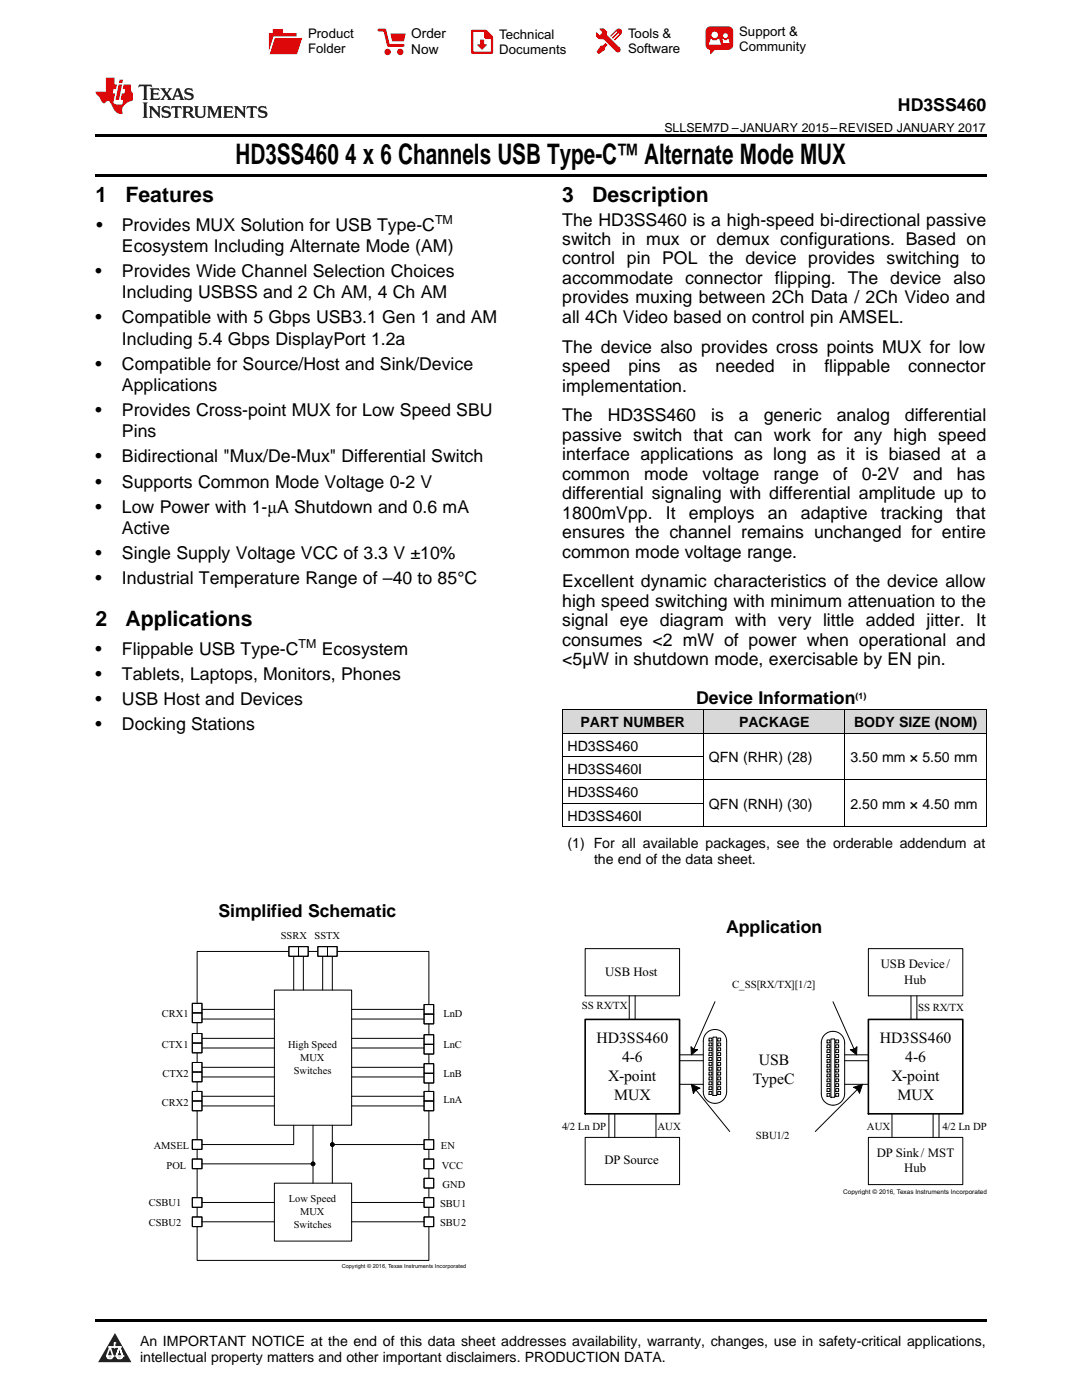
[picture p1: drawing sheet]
<svg xmlns="http://www.w3.org/2000/svg" width="216mm" height="279mm" viewBox="0 0 216 279" stroke-linecap="round" stroke-linejoin="round" font-family="sans-serif">
<defs><g id="words">
<g font-size="5.6">
<text x="47" y="32.8">HD3SS460</text>
<text x="68.9" y="32.8">4 x 6 Channels USB Type-C™ Alternate Mode MUX</text>
</g>
<g font-size="4.2">
<text x="19" y="40.4">1</text>
<text x="25" y="40.4">Features</text>
<text x="112.2" y="40.4">3</text>
<text x="118.2" y="40.4">Description</text>
<text x="19" y="125">2</text>
<text x="25" y="125">Applications</text>
</g>
<g font-size="3.5">
<text x="179.2" y="22.2">HD3SS460</text>
<text x="19.2" y="46.1">•</text>
<text x="24.3" y="46.1">Provides MUX Solution for USB Type-C</text>
<text x="112.2" y="45">The HD3SS460 is a high-speed bi-directional passive</text>
<text x="24.3" y="50.3">Ecosystem Including Alternate Mode (AM)</text>
<text x="112.2" y="48.9">switch in mux or demux configurations. Based on</text>
<text x="112.2" y="52.8">control pin POL the device provides switching to</text>
<text x="19" y="55.3">•</text>
<text x="24.3" y="55.3">Provides Wide Channel Selection Choices</text>
<text x="24.3" y="59.5">Including USBSS and 2 Ch AM, 4 Ch AM</text>
<text x="112.2" y="56.7">accommodate connector flipping. The device also</text>
<text x="19" y="64.6">•</text>
<text x="24.3" y="64.6">Compatible with 5 Gbps USB3.1 Gen 1 and AM</text>
<text x="112.2" y="60.5">provides muxing between 2Ch Data / 2Ch Video and</text>
<text x="112.2" y="64.4">all 4Ch Video based on control pin AMSEL.</text>
<text x="24.3" y="68.8">Including 5.4 Gbps DisplayPort 1.2a</text>
<text x="112.2" y="70.4">The device also provides cross points MUX for low</text>
<text x="19" y="73.8">•</text>
<text x="24.3" y="73.8">Compatible for Source/Host and Sink/Device</text>
<text x="112.2" y="74.3">speed</text>
<text x="125.4" y="74.3">pins</text>
<text x="135.5" y="74.3">as</text>
<text x="142.8" y="74.3">needed</text>
<text x="158.2" y="74.3">in</text>
<text x="164.5" y="74.3">flippable</text>
<text x="181.2" y="74.3">connector</text>
<text x="19" y="83">•</text>
<text x="24.3" y="78">Applications</text>
<text x="24.3" y="83">Provides Cross-point MUX for Low Speed SBU</text>
<text x="112.2" y="78.1">implementation.</text>
<text x="24.3" y="87.3">Pins</text>
<text x="112.2" y="84.1">The</text>
<text x="112.2" y="88">passive switch that can work for any high speed</text>
<text x="121.3" y="84.1">HD3SS460</text>
<text x="141.9" y="84.1">is</text>
<text x="147.4" y="84.1">a</text>
<text x="152.4" y="84.1">generic</text>
<text x="167" y="84.1">analog</text>
<text x="180.6" y="84.1">differential</text>
<text x="19" y="92.3">•</text>
<text x="24.3" y="92.3">Bidirectional &quot;Mux/De-Mux&quot; Differential Switch</text>
<text x="112.2" y="91.9">interface applications as long as it is biased at a</text>
<text x="112.2" y="95.7">common</text>
<text x="128.5" y="95.7">mode</text>
<text x="140.2" y="95.7">voltage</text>
<text x="154.4" y="95.7">range</text>
<text x="166.2" y="95.7">of</text>
<text x="172" y="95.7">0-2V</text>
<text x="182.2" y="95.7">and</text>
<text x="190.9" y="95.7">has</text>
<text x="19" y="97.3">•</text>
<text x="24.3" y="97.3">Supports Common Mode Voltage 0-2 V</text>
<text x="112.2" y="99.6">differential signaling with differential amplitude up to</text>
<text x="19" y="102.3">•</text>
<text x="24.3" y="102.3">Low Power with 1-μA Shutdown and 0.6 mA</text>
<text x="24.3" y="106.5">Active</text>
<text x="112.2" y="103.5">1800mVpp.</text>
<text x="112.2" y="107.4">ensures the channel remains unchanged for entire</text>
<text x="132.9" y="103.5">It</text>
<text x="137.5" y="103.5">employs</text>
<text x="153.2" y="103.5">an</text>
<text x="159.8" y="103.5">adaptive</text>
<text x="175.8" y="103.5">tracking</text>
<text x="190.8" y="103.5">that</text>
<text x="19" y="111.5">•</text>
<text x="24.3" y="111.5">Single Supply Voltage VCC of 3.3 V ±10%</text>
<text x="112.2" y="111.3">common mode voltage range.</text>
<text x="19" y="116.6">•</text>
<text x="24.3" y="116.6">Industrial Temperature Range of –40 to 85°C</text>
<text x="112.2" y="117.2">Excellent dynamic characteristics of the device allow</text>
<text x="112.2" y="121.1">high speed switching with minimum attenuation to the</text>
<text x="112.2" y="125">signal eye diagram with very little added jitter. It</text>
<text x="19" y="130.7">•</text>
<text x="24.3" y="130.7">Flippable USB Type-C</text>
<text x="64.2" y="130.7">Ecosystem</text>
<text x="112.2" y="128.9">consumes &lt;2 mW of power when operational and</text>
<text x="19" y="135.7">•</text>
<text x="24.3" y="135.7">Tablets, Laptops, Monitors, Phones</text>
<text x="112.2" y="132.8">&lt;5µW in shutdown mode, exercisable by EN pin.</text>
<text x="19" y="140.7">•</text>
<text x="24.3" y="140.7">USB Host and Devices</text>
<text x="138.9" y="140.5">Device Information</text>
<text x="19" y="145.7">•</text>
<text x="24.3" y="145.7">Docking Stations</text>
<text x="43.6" y="183">Simplified Schematic</text>
<text x="144.9" y="186.2">Application</text>
</g>
<g font-size="3.1">
<text x="119" y="208.1">HD3SS460</text>
<text x="175.5" y="208.1">HD3SS460</text>
<text x="121.4" y="215.7">X-point</text>
<text x="124.1" y="212">4-6</text>
<text x="151.4" y="212.6">USB</text>
<text x="177.9" y="215.7">X-point</text>
<text x="180.6" y="212">4-6</text>
<text x="122.6" y="219.4">MUX</text>
<text x="150.2" y="216.3">TypeC</text>
<text x="179.1" y="219.4">MUX</text>
</g>
<g font-size="2.8">
<text x="113.2" y="149.8">HD3SS460</text>
<text x="115.8" y="145.1">PART NUMBER</text>
<text x="147.5" y="145.1">PACKAGE</text>
<text x="170.4" y="145.1">BODY SIZE (NOM)</text>
<text x="113.2" y="154.4">HD3SS460I</text>
<text x="141.5" y="152.1">QFN (RHR) (28)</text>
<text x="169.7" y="152.1">3.50 mm × 5.50 mm</text>
<text x="113.2" y="159.1">HD3SS460</text>
<text x="141.5" y="161.4">QFN (RNH) (30)</text>
<text x="169.7" y="161.4">2.50 mm × 4.50 mm</text>
<text x="113.2" y="163.8">HD3SS460I</text>
<text x="113.2" y="169.3">(1) For all available packages, see the orderable addendum at</text>
<text x="118.5" y="172.4">the end of the data sheet.</text>
<text x="27.9" y="268.6">An IMPORTANT NOTICE at the end of this data sheet addresses availability, warranty, changes, use in safety-critical applications,</text>
<text x="27.9" y="271.8">intellectual property matters and other important disclaimers. PRODUCTION DATA.</text>
</g>
<g font-size="2.7">
<text x="82.1" y="7.7">Order</text>
<text x="82.1" y="10.7">Now</text>
</g>
<g font-size="2.6">
<text x="61.5" y="7.6">Product</text>
<text x="61.5" y="10.6">Folder</text>
<text x="99.6" y="7.8">Technical</text>
<text x="99.6" y="10.8">Documents</text>
<text x="125.3" y="7.6">Tools &amp;</text>
<text x="125.3" y="10.6">Software</text>
<text x="147.5" y="7.2">Support &amp;</text>
<text x="147.5" y="10.2">Community</text>
<text x="120.8" y="194.7">USB Host</text>
<text x="175.7" y="193.1">USB Device/</text>
<text x="180.4" y="196.3">Hub</text>
<text x="120.6" y="232.4">DP Source</text>
<text x="174.9" y="230.8">DP Sink/ MST</text>
<text x="180.4" y="234">Hub</text>
</g>
<g font-size="2.5">
<text x="132.6" y="26.3">SLLSEM7D –JANUARY 2015–REVISED JANUARY 2017</text>
<text x="86.8" y="44.7">TM</text>
<text x="59.6" y="129.3">TM</text>
</g>
<g font-size="2.2">
<text x="146.1" y="197.3">C_SS[RX/TX][1/2]</text>
<text x="116.1" y="201.4">SS RX/TX</text>
<text x="183.2" y="201.8">SS RX/TX</text>
<text x="112.2" y="225.5">4/2 Ln DP</text>
<text x="131.2" y="225.5">AUX</text>
<text x="150.8" y="227.3">SBU1/2</text>
<text x="173" y="225.5">AUX</text>
<text x="188.1" y="225.5">4/2 Ln DP</text>
</g>
<g font-size="2.1">
<text x="56" y="187.4">SSRX</text>
<text x="62.8" y="187.4">SSTX</text>
<text x="32.3" y="203">CRX1</text>
<text x="88.5" y="203">LnD</text>
<text x="32.3" y="209.1">CTX1</text>
<text x="57.5" y="209.1">High Speed</text>
<text x="88.5" y="209.1">LnC</text>
<text x="32.4" y="214.9">CTX2</text>
<text x="58.6" y="214.3">Switches</text>
<text x="59.9" y="211.7">MUX</text>
<text x="88.5" y="214.9">LnB</text>
<text x="32.3" y="220.7">CRX2</text>
<text x="88.5" y="220.2">LnA</text>
<text x="30.7" y="229.4">AMSEL</text>
<text x="33.2" y="233.2">POL</text>
<text x="88" y="229.4">EN</text>
<text x="88.1" y="233.4">VCC</text>
<text x="57.6" y="240">Low Speed</text>
<text x="88.3" y="237.1">GND</text>
<text x="29.7" y="240.6">CSBU1</text>
<text x="29.7" y="244.8">CSBU2</text>
<text x="58.6" y="245.1">Switches</text>
<text x="59.9" y="242.5">MUX</text>
<text x="87.8" y="240.9">SBU1</text>
<text x="87.8" y="244.8">SBU2</text>
</g>
<text font-size="1.8" x="170.7" y="139.5">(1)</text>
<text font-size="1.3" x="168.2" y="238.2">Copyright © 2016, Texas Instruments Incorporated</text>
<text font-size="1.1" x="68.2" y="253.1">Copyright © 2016, Texas Instruments Incorporated</text>
</g></defs>
<g fill="#d8d8d8">
<path d="M112.2 141.7h28.2v4.7h-28.2z"/>
<path d="M140.4 141.7h28.2v4.7h-28.2z"/>
<path d="M168.6 141.7h28.2v4.7h-28.2z"/>
</g>
<path d="M22.9 266l3.3 5.9h-6.6z" fill="#231f20"/>
<path d="M21.3 270.6h1.2l-.3 .5h-.3a.53 .53 0 0 1-.6-.5z" fill-rule="evenodd" fill="#fff"/>
<path d="M21.3 270.6h1.2l-.3 .5h-.3a.53 .53 0 0 1-.6-.5z" fill="none" stroke="#231f20" stroke-width=".33"/>
<path d="M21.3 270.6l1.2 .1-.3 .4h-.5z" fill="none" stroke="#fff" stroke-width=".33"/>
<path d="M22.9 268.9h.1" fill="none" stroke="#fff" stroke-width=".33"/>
<path d="M22.9 268v.9z" fill="#fff"/>
<path d="M22.9 268v.9z" fill="none" stroke="#fff" stroke-width=".33"/>
<circle cx="22.9" cy="268" r=".16" fill="#fff"/>
<path d="M21.8 268.8h.1" fill="none" stroke="#fff" stroke-width=".33"/>
<path d="M21.8 268.8h2.2z" fill="#fff"/>
<path d="M21.8 268.8h2.2z" fill="none" stroke="#fff" stroke-width=".33"/>
<circle cx="24" cy="268.8" r=".16" fill="#fff"/>
<path d="M23.2 270.6h.1" fill="none" stroke="#fff" stroke-width=".33"/>
<path d="M23.8 268.8l-.6 1.8z" fill="#fff"/>
<path d="M23.8 268.8l-.6 1.8z" fill="none" stroke="#fff" stroke-width=".33"/>
<path d="M23.8 268.8l.7 1.8z" fill="#fff"/>
<path d="M23.8 268.8l.7 1.8z" fill="none" stroke="#fff" stroke-width=".33"/>
<path d="M24.4 270.6h.1" fill="none" stroke="#fff" stroke-width=".33"/>
<circle cx="21.3" cy="270.6" r=".16" fill="#fff"/>
<path d="M22 268.8l-.7 1.8z" fill="#fff"/>
<path d="M22 268.8l-.7 1.8z" fill="none" stroke="#fff" stroke-width=".33"/>
<path d="M22 268.8l.5 1.8z" fill="#fff"/>
<path d="M22 268.8l.5 1.8z" fill="none" stroke="#fff" stroke-width=".33"/>
<circle cx="22.5" cy="270.6" r=".16" fill="#fff"/>
<path d="M23.3 270.6h1.2a.63 .63 0 0 1-.6 .5 .63 .63 0 0 1-.6-.5z" fill-rule="evenodd" fill="#fff"/>
<path d="M23.3 270.6h1.2a.63 .63 0 0 1-.6 .5 .63 .63 0 0 1-.6-.5z" fill="none" stroke="#231f20" stroke-width=".33"/>
<path d="M23.3 270.6h1.2l-.4 .5h-.5z" fill="none" stroke="#fff" stroke-width=".33"/>
<path d="M23.2 270.6h.1" fill="none" stroke="#fff" stroke-width=".33"/>
<circle cx="24.5" cy="270.6" r=".16" fill="#fff"/>
<path d="M19 263.2h177.8v.5h-177.8z" fill="#000"/>
<path d="M39.3 189.9h46.3v61.6h-46.3z" fill-rule="evenodd" fill="#fff"/>
<path d="M39.3 189.9h46.3v61.6h-46.3z" fill="none" stroke="#000" stroke-width=".2"/>
<path d="M54.8 197.6h15.4v27h-15.4z" fill-rule="evenodd" fill="#fff"/>
<g fill="none" stroke="#000" stroke-width=".2">
<path d="M54.8 197.6h15.4v27h-15.4zM58.6 190.8v6.8M60.5 190.8v6.8M64.4 190.8v6.8M66.3 190.8v6.8M39.3 201.4h15.5M39.3 203.4h15.5M39.3 207.2h15.5M39.3 209.2h15.5M39.3 213h15.5M39.3 214.9h15.5M39.3 218.8h15.5"/>
<path d="M70.2 201.4h15.4M70.2 203.4h15.4M70.2 207.2h15.4M70.2 209.2h15.4M70.2 213h15.4M70.2 214.9h15.4M70.2 218.8h15.4M39.3 220.7h15.5M70.2 220.7h15.4"/>
</g>
<path d="M38.4 200.2h1.9v2h-1.9z" fill-rule="evenodd" fill="#fff"/>
<path d="M38.4 200.2h1.9v2h-1.9z" fill="none" stroke="#000" stroke-width=".2"/>
<path d="M38.4 202.2h1.9v1.9h-1.9z" fill-rule="evenodd" fill="#fff"/>
<path d="M38.4 202.2h1.9v1.9h-1.9z" fill="none" stroke="#000" stroke-width=".2"/>
<path d="M38.4 206.3h1.9v1.9h-1.9z" fill-rule="evenodd" fill="#fff"/>
<path d="M38.4 206.3h1.9v1.9h-1.9z" fill="none" stroke="#000" stroke-width=".2"/>
<path d="M38.4 208.2h1.9v1.9h-1.9z" fill-rule="evenodd" fill="#fff"/>
<path d="M38.4 208.2h1.9v1.9h-1.9z" fill="none" stroke="#000" stroke-width=".2"/>
<path d="M38.4 212h1.9v2h-1.9z" fill-rule="evenodd" fill="#fff"/>
<path d="M38.4 212h1.9v2h-1.9z" fill="none" stroke="#000" stroke-width=".2"/>
<path d="M38.4 214h1.9v1.9h-1.9z" fill-rule="evenodd" fill="#fff"/>
<path d="M38.4 214h1.9v1.9h-1.9z" fill="none" stroke="#000" stroke-width=".2"/>
<path d="M38.4 217.8h1.9v1.9h-1.9z" fill-rule="evenodd" fill="#fff"/>
<path d="M38.4 217.8h1.9v1.9h-1.9z" fill="none" stroke="#000" stroke-width=".2"/>
<path d="M38.4 219.7h1.9v2h-1.9z" fill-rule="evenodd" fill="#fff"/>
<path d="M38.4 219.7h1.9v2h-1.9z" fill="none" stroke="#000" stroke-width=".2"/>
<path d="M57.6 188.9h2v1.9h-2z" fill-rule="evenodd" fill="#fff"/>
<path d="M57.6 188.9h2v1.9h-2z" fill="none" stroke="#000" stroke-width=".2"/>
<path d="M59.6 188.9h1.9v1.9h-1.9z" fill-rule="evenodd" fill="#fff"/>
<path d="M59.6 188.9h1.9v1.9h-1.9z" fill="none" stroke="#000" stroke-width=".2"/>
<path d="M63.4 188.9h1.9v1.9h-1.9z" fill-rule="evenodd" fill="#fff"/>
<path d="M63.4 188.9h1.9v1.9h-1.9z" fill="none" stroke="#000" stroke-width=".2"/>
<path d="M65.3 188.9h2v1.9h-2z" fill-rule="evenodd" fill="#fff"/>
<path d="M65.3 188.9h2v1.9h-2z" fill="none" stroke="#000" stroke-width=".2"/>
<path d="M84.6 200.5h1.9v1.9h-1.9z" fill-rule="evenodd" fill="#fff"/>
<path d="M84.6 200.5h1.9v1.9h-1.9z" fill="none" stroke="#000" stroke-width=".2"/>
<path d="M84.6 202.4h1.9v1.9h-1.9z" fill-rule="evenodd" fill="#fff"/>
<path d="M84.6 202.4h1.9v1.9h-1.9z" fill="none" stroke="#000" stroke-width=".2"/>
<path d="M84.6 206.5h1.9v1.9h-1.9z" fill-rule="evenodd" fill="#fff"/>
<path d="M84.6 206.5h1.9v1.9h-1.9z" fill="none" stroke="#000" stroke-width=".2"/>
<path d="M84.6 208.4h1.9v2h-1.9z" fill-rule="evenodd" fill="#fff"/>
<path d="M84.6 208.4h1.9v2h-1.9z" fill="none" stroke="#000" stroke-width=".2"/>
<path d="M84.6 212.3h1.9v1.9h-1.9z" fill-rule="evenodd" fill="#fff"/>
<path d="M84.6 212.3h1.9v1.9h-1.9z" fill="none" stroke="#000" stroke-width=".2"/>
<path d="M84.6 214.2h1.9v1.9h-1.9z" fill-rule="evenodd" fill="#fff"/>
<path d="M84.6 214.2h1.9v1.9h-1.9z" fill="none" stroke="#000" stroke-width=".2"/>
<path d="M84.6 217.8h1.9v1.9h-1.9z" fill-rule="evenodd" fill="#fff"/>
<path d="M84.6 217.8h1.9v1.9h-1.9z" fill="none" stroke="#000" stroke-width=".2"/>
<path d="M84.6 219.7h1.9v2h-1.9z" fill-rule="evenodd" fill="#fff"/>
<path d="M84.6 219.7h1.9v2h-1.9z" fill="none" stroke="#000" stroke-width=".2"/>
<path d="M38.4 227.5h1.9v1.9h-1.9z" fill-rule="evenodd" fill="#fff"/>
<path d="M38.4 227.5h1.9v1.9h-1.9z" fill="none" stroke="#000" stroke-width=".2"/>
<path d="M38.4 231.3h1.9v1.9h-1.9z" fill-rule="evenodd" fill="#fff"/>
<path d="M38.4 231.3h1.9v1.9h-1.9zM58.6 224.6v3.8h-18.3M62.5 224.6v7.7h-22.2" fill="none" stroke="#000" stroke-width=".2"/>
<path d="M54.8 236.1h15.4v11.6h-15.4z" fill-rule="evenodd" fill="#fff"/>
<path d="M54.8 236.1h15.4v11.6h-15.4zM62.5 232.3v3.8" fill="none" stroke="#000" stroke-width=".2"/>
<path d="M38.4 239h1.9v1.9h-1.9z" fill-rule="evenodd" fill="#fff"/>
<path d="M38.4 239h1.9v1.9h-1.9z" fill="none" stroke="#000" stroke-width=".2"/>
<path d="M38.4 242.9h1.9v1.9h-1.9z" fill-rule="evenodd" fill="#fff"/>
<path d="M38.4 242.9h1.9v1.9h-1.9z" fill="none" stroke="#000" stroke-width=".2"/>
<path d="M84.6 239h1.9v1.9h-1.9z" fill-rule="evenodd" fill="#fff"/>
<path d="M84.6 239h1.9v1.9h-1.9z" fill="none" stroke="#000" stroke-width=".2"/>
<path d="M84.6 242.9h1.9v1.9h-1.9z" fill-rule="evenodd" fill="#fff"/>
<g fill="none" stroke="#000" stroke-width=".2">
<path d="M40.3 240h14.5M70.2 240h14.4M40.3 243.8h14.5M70.2 243.8h14.4M84.6 242.9h1.9v1.9h-1.9z"/>
<circle cx="62.5" cy="232.3" r=".36"/>
</g>
<circle cx="62.5" cy="232.3" r=".36" fill="#000"/>
<path d="M84.6 231.3h1.9v1.9h-1.9z" fill-rule="evenodd" fill="#fff"/>
<path d="M84.6 231.3h1.9v1.9h-1.9z" fill="none" stroke="#000" stroke-width=".2"/>
<path d="M84.6 235.2h1.9v1.9h-1.9z" fill-rule="evenodd" fill="#fff"/>
<path d="M84.6 235.2h1.9v1.9h-1.9z" fill="none" stroke="#000" stroke-width=".2"/>
<path d="M84.6 227.5h1.9v1.9h-1.9z" fill-rule="evenodd" fill="#fff"/>
<g fill="none" stroke="#000" stroke-width=".2">
<path d="M112.2 155.7h84.6M112.2 151h28.2M112.2 146.3h84.6M112.2 141.7h84.6M112.2 141.7v23.3M140.4 141.7v23.3M168.6 141.7v23.3M196.8 141.7v23.3M112.2 165h84.6M112.2 160.3h28.2M116.8 189.3h18.8v9.4h-18.8zM125.6 198.7v4.7"/>
<path d="M126.7 198.7v4.7M142.7 199.9l-4.3 9.6M166.2 199.9l4.3 9.6M173.3 189.3h18.8v9.4h-18.8zM181.8 198.8v4.7M183 198.8v4.7M135.6 210.5h4.7M135.6 211.7h4.7M135.6 216.4h4.7M137.9 208.9a1.6 1.6 0 0 0 1.3 .6l-1.2 1zM138 216.4l1.7 .8-.9 .5-.4 .6zM138.8 217.4l6.8 8.4"/>
<path d="M140.8 206.3a2.34 2.34 0 0 1 2.6-.7 2.34 2.34 0 0 1 1.6 2.2v10.1a2.33 2.33 0 0 1-2.3 2.3 2.33 2.33 0 0 1-2.4-2.3v-10.1l.1-.6zM141.5 207.2h.6v.6h-.6zM141.5 208.1h.6v.6h-.6zM141.5 209.1h.6v.6h-.6zM141.5 210.1h.6v.6h-.6zM141.5 211.1h.6v.5h-.6zM141.5 212h.6v.6h-.6zM141.5 213h.6v.6h-.6zM141.5 214h.6v.5h-.6zM141.5 214.9h.6v.6h-.6zM141.5 215.9h.6v.6h-.6zM141.5 216.9h.6v.6h-.6z"/>
<path d="M141.5 217.8h.6v.6h-.6zM142.2 207h.8v11.6h-.8zM143.2 207.2h.6v.6h-.6zM143.2 208.1h.6v.6h-.6zM143.2 209.1h.6v.6h-.6zM143.2 210.1h.6v.6h-.6zM143.2 211.1h.6v.5h-.6zM143.2 212h.6v.6h-.6zM143.2 213h.6v.6h-.6zM143.2 214h.6v.5h-.6zM143.2 214.9h.6v.6h-.6zM143.2 215.9h.6v.6h-.6z"/>
<path d="M143.2 216.9h.6v.6h-.6zM143.2 217.8h.6v.6h-.6zM164.4 206.7a2.34 2.34 0 0 1 2.6-.7 2.34 2.34 0 0 1 1.5 2.2v10a2.33 2.33 0 0 1-2.3 2.4 2.33 2.33 0 0 1-2.3-2.4v-10v-.6zM165 207.5h.6v.6h-.6zM165 208.5h.6v.6h-.6zM165 209.5h.6v.6h-.6zM165 210.5h.6v.5h-.6zM165 211.4h.6v.6h-.6zM165 212.4h.6v.6h-.6zM165 213.4h.6v.5h-.6zM165 214.3h.6v.6h-.6zM165 215.3h.6v.6h-.6z"/>
<path d="M165 216.3h.6v.6h-.6zM165 217.2h.6v.6h-.6zM165 218.2h.6v.6h-.6zM165.8 207.3h.8v11.7h-.8zM166.8 207.5h.5v.6h-.5zM166.8 208.5h.5v.6h-.5zM166.8 209.5h.5v.6h-.5zM166.8 210.5h.5v.5h-.5zM166.8 211.4h.5v.6h-.5zM166.8 212.4h.5v.6h-.5zM166.8 213.4h.5v.5h-.5zM166.8 214.3h.5v.6h-.5z"/>
<path d="M166.8 215.3h.5v.6h-.5zM166.8 216.3h.5v.6h-.5zM166.8 217.2h.5v.6h-.5zM166.8 218.2h.5v.6h-.5zM168.5 210.5h4.8M168.5 211.7h4.8M168.5 216.4h4.8M169.7 209.5a1.62 1.62 0 0 0 1.3-.6l-.1 1.6zM170.3 217l1.8-.6-.6 1.8-.3-.6zM171.2 217.3l-8.5 8.5M66.3 224.6v3.8h18.3M66.3 228.4v7.7"/>
<path d="M84.6 227.5h1.9v1.9h-1.9zM116.8 227h18.8v9.4h-18.8zM121.5 222.3v4.7M122.7 222.3v4.7M130.9 222.3v4.7M173.3 227h18.8v9.4h-18.8zM178 222.3v4.7M186.2 222.3v4.7M187.4 222.3v4.7"/>
<circle cx="66.3" cy="228.4" r=".36"/>
</g>
<g fill="#000">
<path d="M137.9 208.9a1.6 1.6 0 0 0 1.3 .6l-1.2 1z" fill-rule="evenodd"/>
<path d="M138 216.4l1.7 .8-.9 .5-.4 .6z" fill-rule="evenodd"/>
<path d="M169.7 209.5a1.62 1.62 0 0 0 1.3-.6l-.1 1.6z" fill-rule="evenodd"/>
<path d="M170.3 217l1.8-.6-.6 1.8-.3-.6z" fill-rule="evenodd"/>
<circle cx="66.3" cy="228.4" r=".36"/>
</g>
<path d="M116.8 203.4h18.8v18.9h-18.8zM173.3 203.4h18.8v18.9h-18.8z" fill="none" stroke="#000" stroke-width=".32"/>
<path d="M19 34.8h177.8v.5h-177.8zM19 26.8h177.8v.6h-177.8zM112.2 165h.1zM168.5 165h.1zM196.7 165h.1z" fill="#000"/>
<path d="M27.7 16.9l-.1 .6 .6-.3h.5v.2v2.2l-.2 .4h1l-.2-.4v-2.2v-.2h.5l.6 .3-.2-.6zM29.9 17.6l.2 .4v1.6l-.2 .4h1.9l.1-.6a1.09 1.09 0 0 1-1.3 .1v-.6h.6l.4 .2v-.7l-.2 .2h-.8v-.6l.2-.1a1.01 1.01 0 0 1 1 .3l-.1-.6zM32 17.6l.9 1.2-1 1.2h.9l-.2-.3 .5-.7 .5 .7-.3 .3h1.7l-.2-.3 .1-.4h1l.1 .4-.2 .3h1l-.3-.4-.7-2h-.5l-1 2.2-.8-1.1 .9-1.1h-.9l.2 .2-.4 .7-.4-.7 .2-.2zM35.4 18l.4 1h-.8zM37 17.7a.66 .66 0 0 0-.2 .8 .66 .66 0 0 0 .6 .4l.7 .2 .1 .2a.8 .8 0 0 1-.7 .4 .8 .8 0 0 1-.7-.5l.1 .8 .2-.2a.94 .94 0 0 0 1.1 .1 .94 .94 0 0 0 .4-.9 1.48 1.48 0 0 0-1.3-.6v-.4a1.1 1.1 0 0 1 1.2 .2l-.2-.6-.2 .1-.5-.1zM28.5 20.4l.2 .4v2.3l-.2 .4h1l-.2-.4v-2.3l.2-.4zM29.7 21.2l.2 .4v1.5l-.2 .4h.8l-.3-.4 .1-1.3 1.6 1.8v-2l.2-.4h-.7l.2 .2v1.1l-1.2-1.3zM32.5 21.3a.66 .66 0 0 0-.2 .8 .66 .66 0 0 0 .6 .4l.6 .2 .2 .2a.8 .8 0 0 1-.8 .4 .8 .8 0 0 1-.7-.5l.2 .7 .2-.1a.94 .94 0 0 0 1 .1 .94 .94 0 0 0 .5-1 1.47 1.47 0 0 0-1.3-.6l-.1-.3a1.1 1.1 0 0 1 1.3 .2l-.2-.6-.2 .1-.5-.2zM34.3 21.2l-.2 .6a.64 .64 0 0 1 .8-.3v1.6l-.2 .4h1l-.3-.4 .1-1.6a.66 .66 0 0 1 .8 .3l-.2-.6zM36.3 21.2l.3 .4v1.5l-.3 .4h1l-.2-.2v-.7h.5l.1 .1a.8 .8 0 0 0 1.2 .7l-1-1a.62 .62 0 0 0 .6-.5 .62 .62 0 0 0-.6-.7zM37.1 21.5h.1a.48 .48 0 0 1 .6 0 .48 .48 0 0 1 .1 .6l-.2 .1-.6 .1zM38.7 21.2l.2 .2a2.29 2.29 0 0 0 .4 2 1.05 1.05 0 0 0 1.7-.7v-1.3l.2-.2h-.8l.2 .4v1.1a.61 .61 0 0 1-.6 .6 .61 .61 0 0 1-.6-.6v-1.1l.3-.4zM41.3 21.2l.3 .4v1.5l-.3 .4h.8l-.2-.4v-1.4l.8 1.9 .9-1.9v1.4l-.2 .4h.9l-.2-.4v-1.5l.2-.4h-.8l-.7 1.5-.6-1.5zM44.5 21.2l.2 .4v1.5l-.2 .4h1.9l.2-.6a1.1 1.1 0 0 1-1.4 .2v-.7h.6l.4 .2v-.6l-.2 .1-.8 .1v-.6l.2-.1a1.02 1.02 0 0 1 1.1 .2l-.2-.5zM46.7 21.2l.2 .4v1.5l-.2 .4h.8l-.3-.4 .1-1.3 1.6 1.8v-2l.2-.4h-.7l.2 .2v1.1l-1.2-1.3zM49.3 21.2l-.1 .6a.64 .64 0 0 1 .8-.3v1.6l-.3 .4h1l-.2-.4v-1.6a.66 .66 0 0 1 .8 .3l-.1-.6zM51.7 21.3a.66 .66 0 0 0-.2 .7 .66 .66 0 0 0 .7 .5l.6 .2 .1 .2a.8 .8 0 0 1-.7 .4 .8 .8 0 0 1-.7-.5l.1 .7 .2-.1a.94 .94 0 0 0 1.1 .1 .94 .94 0 0 0 .4-1 1.48 1.48 0 0 0-1.2-.6l-.1-.3a1.1 1.1 0 0 1 1.2 .2l-.2-.6-.1 .1-.6-.2z" fill="#231f20"/>
<path d="M21.1 15.5v2.8h-2v.4l.9 .9a.96 .96 0 0 0 1 1 .59 .59 0 0 1 .5-.4 .59 .59 0 0 1 .5 .3l.4 .8a1.61 1.61 0 0 0 2.1 1.3 1.63 1.63 0 0 1 1.1-2.2l.9-.3v-1.5a1.6 1.6 0 0 1-.4-1.7h-1.4l-.2 .9h.5l-.2 .8h-.5l-.2 1v.3h.5l-.2 .9h-.7a.74 .74 0 0 1-1-.6l.3-1.6h-.5l.2-.8h.5l.1-.9h-.4v-1.4zM23.7 16.9l-.7 3h.8l.6-3zM23.8 15.9l-.1 .7h.7l.2-.7z" fill="#ee1d23"/>
<g fill="#d60000">
<path d="M54.4 5.8h2v.8h2.8v4.2h-5.5v-4.2h.7z" fill-rule="evenodd"/>
<path d="M54.7 7.5h5.6l-1 3.3h-5.6z" fill-rule="evenodd"/>
</g>
<path d="M54.6 7.4h5.8l-.1 .1h-5.5l-1.1 3.3z" fill-rule="evenodd" fill="#fff"/>
<path d="M54.6 7.4h5.8l-.1 .1h-5.5l-1.1 3.3z" fill="none" stroke="#fff" stroke-width=".2"/>
<path d="M75.6 6h1.2l.7 3.1h3" fill="none" stroke="#d60000" stroke-width=".56"/>
<g fill="#d60000">
<path d="M77.9 6.7h3.1l-.4 1.5h-2.3z" fill-rule="evenodd"/>
<circle cx="77.3" cy="10.4" r=".64"/>
<circle cx="79.9" cy="10.4" r=".64"/>
</g>
<path d="M94.2 6.2h2.7l1.3 1.2v3.1h-4z" fill="none" stroke="#d60000" stroke-width=".44"/>
<g fill="#d60000">
<path d="M95.8 7.9h.8v1h.6l-1 1.1-1-1v-.1h.6z" fill-rule="evenodd"/>
<path d="M96.6 6.2h.3l1.3 1.2v.4h-1.3l-.3-.4z" fill-rule="evenodd"/>
<path d="M119.6 5.7h.9l.6 .6 .1 .7 2.5 2.5-.8 .8-2.3-2.3-1.1-.2-.6-.6v-.8l.7 .6 .5-.4v-.2l-.4-.5z" fill-rule="evenodd"/>
<path d="M119.9 9.1h.4l.5-.5 .4 .4-.5 .5v.4l-1.2 .9-.5-.5z" fill-rule="evenodd"/>
<path d="M123 5.9a.67 .67 0 0 1 .9 0 .67 .67 0 0 1 0 .9z" fill-rule="evenodd"/>
<path d="M123 5.9l.9 .9-1.2 1.2h-.2l.1-.2 .9-.9 .1-.2h-.3l-.9 1h-.2v-.2l.9-1 .1-.2h-.3l-.9 1h-.2v-.2z" fill-rule="evenodd"/>
<circle cx="123.3" cy="9.9" r=".54"/>
</g>
<path d="M121.1 6.3l-.1 .7" fill="none" stroke="#d60000" stroke-width=".2"/>
<g fill="#d60000">
<path d="M141.1 5.5l.6-.2h3.6a.95 .95 0 0 1 1 .9v2.8a.95 .95 0 0 1-1 .9h-3.6a.95 .95 0 0 1-.9-.9v-2.8z" fill-rule="evenodd"/>
<path d="M141.7 9.9h.9l-.7 .9h-.2z" fill-rule="evenodd"/>
</g>
<g fill="#fff">
<path d="M144.3 8.6h1.3z"/>
<path d="M141.8 7.8h.3l.1 .2h.8l.2-.2h.3l.4 1.1h-2.5z" fill-rule="evenodd"/>
<path d="M144.2 7.8h.2l.2 .2h.4l.2-.2h.2l.2 .8h-1.3z" fill-rule="evenodd"/>
<circle cx="142.6" cy="6.9" r=".65"/>
<circle cx="144.8" cy="7.1" r=".48"/>
</g>
<use href="#words"/>
</svg>
